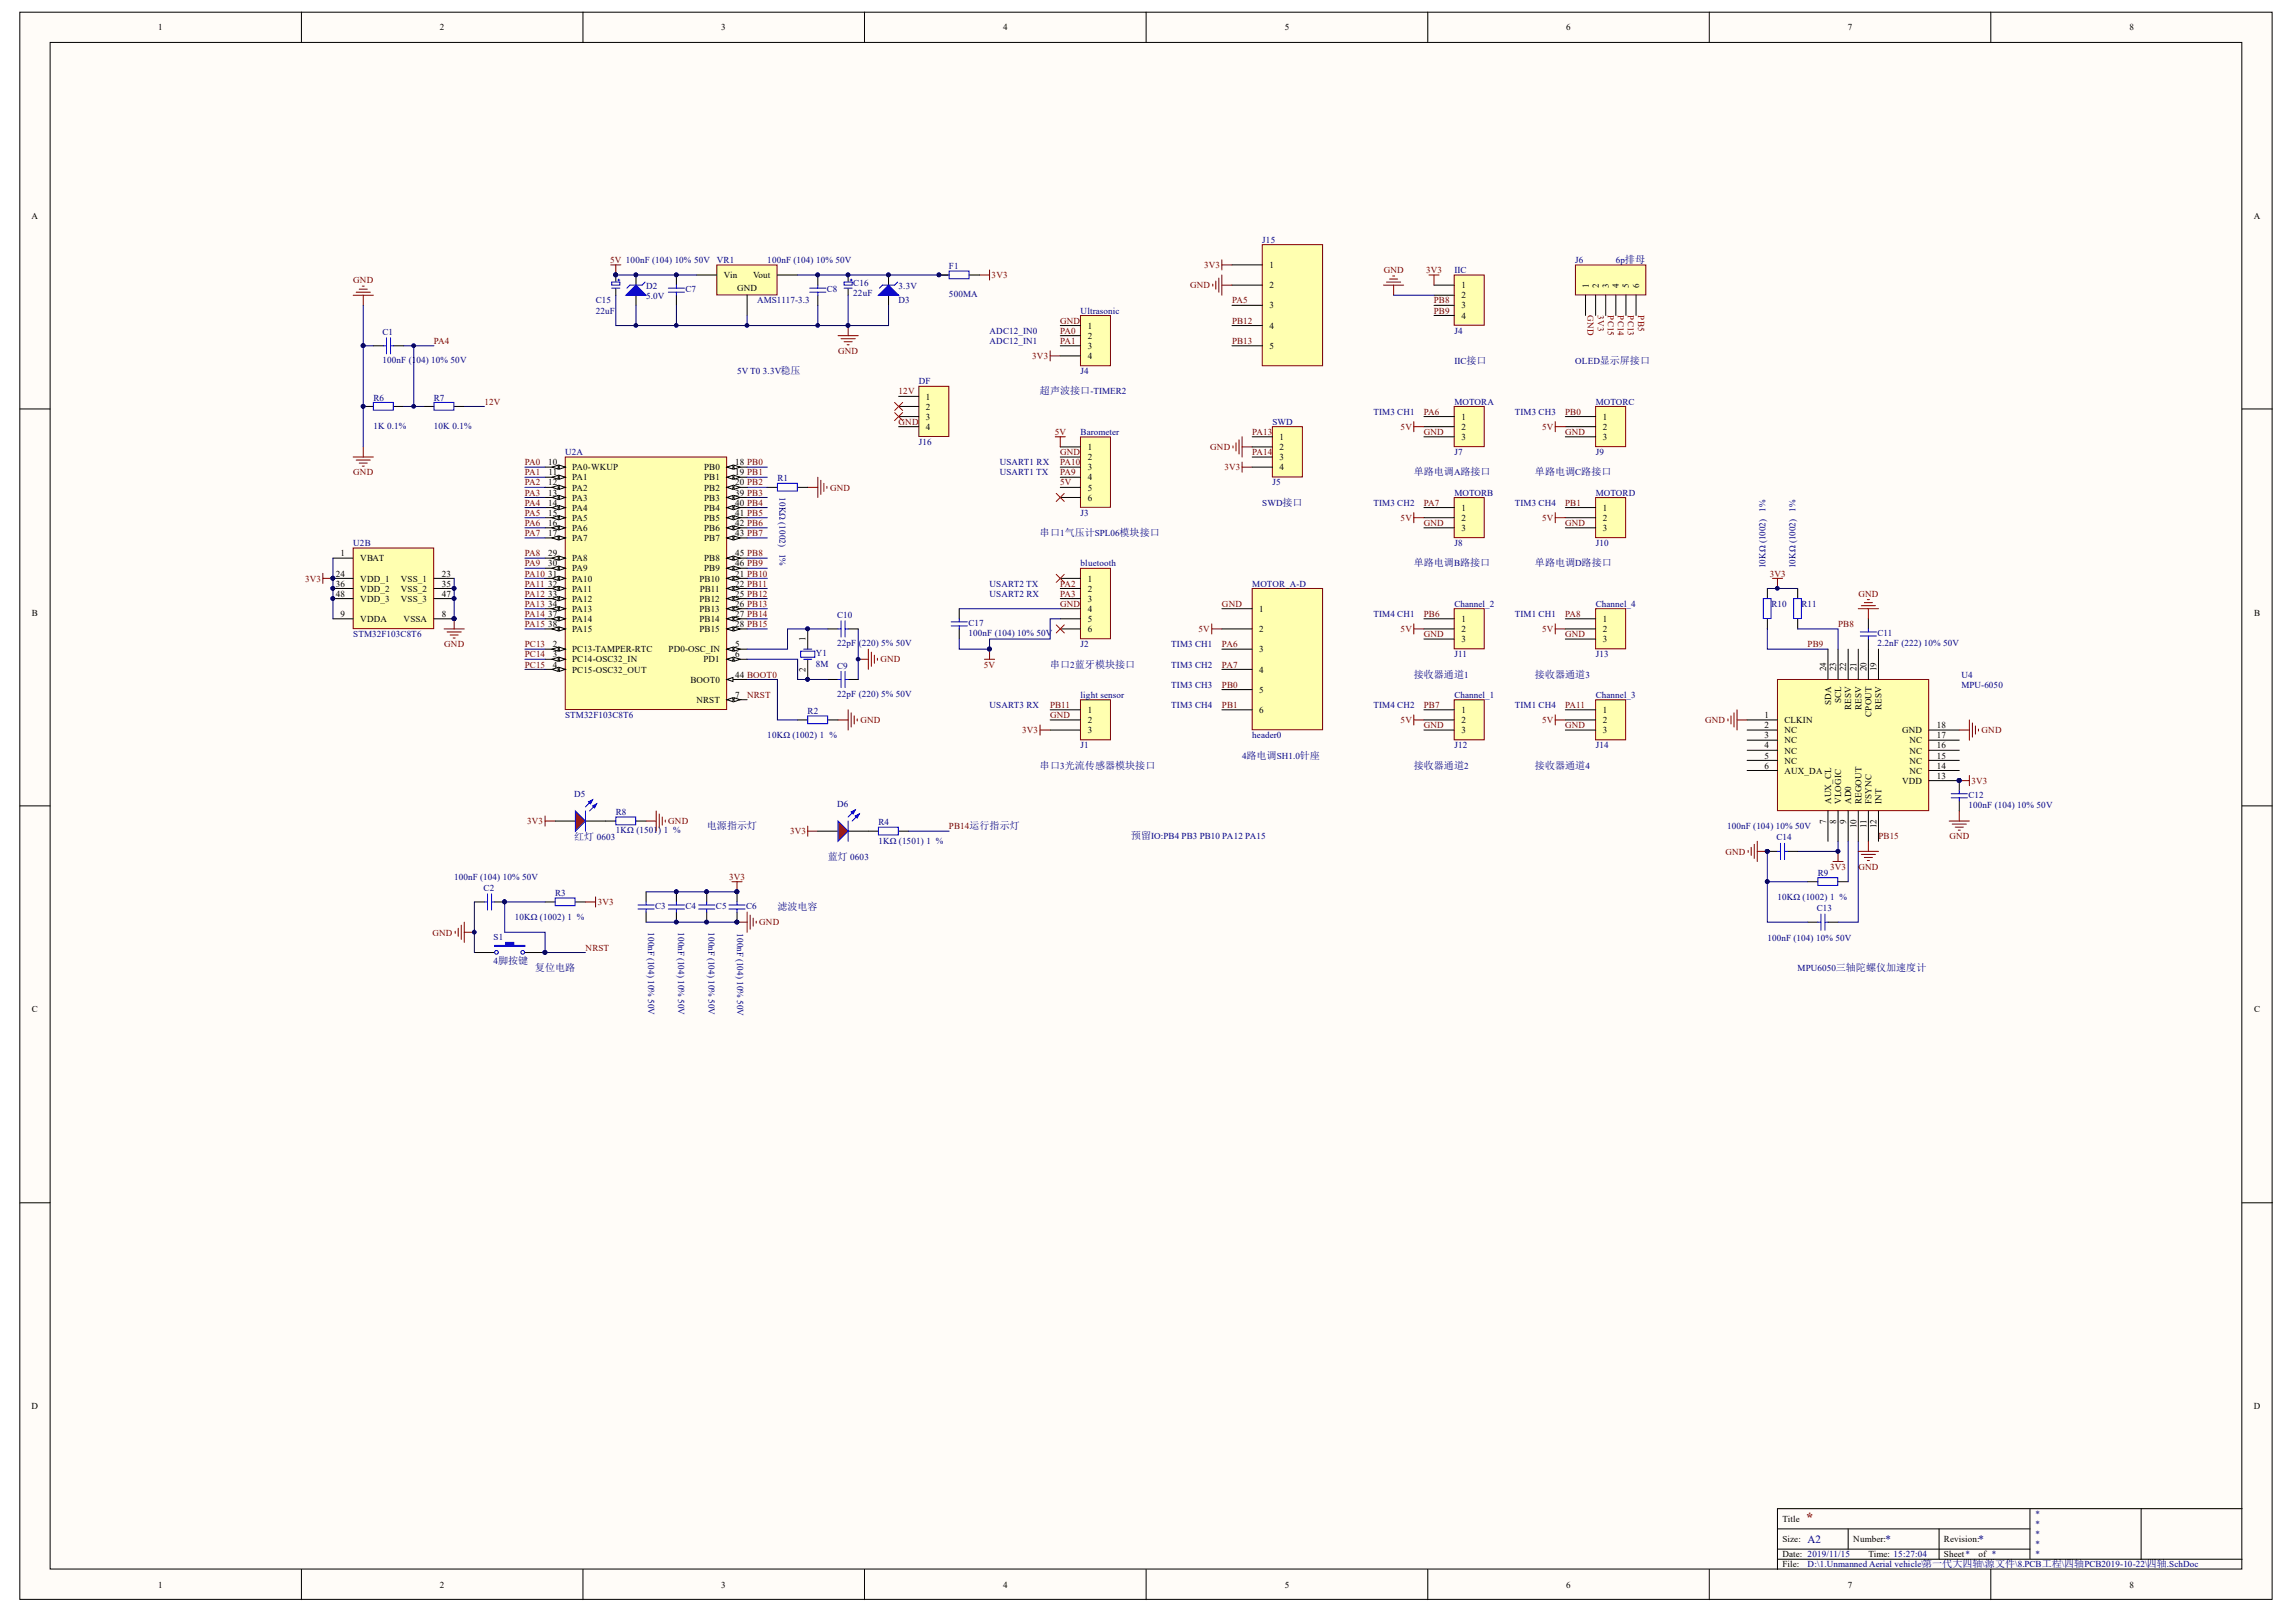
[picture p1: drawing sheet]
<svg xmlns="http://www.w3.org/2000/svg" width="289mm" height="203mm" viewBox="0 0 289 203" stroke-linecap="round" stroke-linejoin="round" font-family="sans-serif">
<defs><g id="words">
<text font-size="1.7" fill="#800000" x="227.3" y="191.5">*</text>
<g font-size="1.4" fill="#000080">
<text x="227.6" y="194.1">A2</text>
<text x="237.4" y="194.1">*</text>
<text x="249.1" y="194.1">*</text>
</g>
<g font-size="1.3" fill="#000080">
<text x="130.9" y="49.6">超声波接口-TIMER2</text>
<text x="178" y="59.8">单路电调A路接口</text>
<text x="193.2" y="59.8">单路电调C路接口</text>
<text x="130.9" y="67.4">串口1气压计SPL06模块接口</text>
<text x="178" y="71.2">单路电调B路接口</text>
<text x="193.2" y="71.2">单路电调D路接口</text>
<text x="132.2" y="84">串口2蓝牙模块接口</text>
<text x="178" y="85.3">接收器通道1</text>
<text x="193.2" y="85.3">接收器通道3</text>
<text x="130.9" y="96.7">串口3光流传感器模块接口</text>
<text x="178" y="96.7">接收器通道2</text>
<text x="193.2" y="96.7">接收器通道4</text>
<text x="72.3" y="105.7">红灯 0603</text>
<text x="89" y="104.3">电源指示灯</text>
<text x="142.4" y="105.6">预留IO:PB4 PB3 PB10 PA12 PA15</text>
<text x="104.2" y="108.2">蓝灯 0603</text>
<text x="97.9" y="114.5">滤波电容</text>
<text x="67.3" y="122.1">复位电路</text>
</g>
<g font-size="1.1">
<text x="19.9" y="3.8">1</text>
<text x="55.4" y="3.8">2</text>
<text x="90.8" y="3.8">3</text>
<text x="126.3" y="3.8">4</text>
<text x="161.7" y="3.8">5</text>
<text x="197.2" y="3.8">6</text>
<text x="232.6" y="3.8">7</text>
<text x="268.1" y="3.8">8</text>
<text x="4" y="27.5">A</text>
<text x="283.8" y="27.5">A</text>
<text x="91.1" y="35">Vin</text>
<text x="94.8" y="35">Vout</text>
<text x="159.8" y="33.7">1</text>
<text x="92.8" y="36.6">GND</text>
<text x="136.9" y="41.4">1</text>
<text x="159.8" y="36.3">2</text>
<text x="159.8" y="38.8">3</text>
<text x="159.8" y="41.4">4</text>
<text x="184" y="36.3">1</text>
<text x="184" y="37.5">2</text>
<text x="184" y="38.8">3</text>
<text x="184" y="40.1">4</text>
<text x="200" y="36.3" transform="rotate(-90 200 36.3)">1</text>
<text x="201.3" y="36.3" transform="rotate(-90 201.3 36.3)">2</text>
<text x="202.5" y="36.3" transform="rotate(-90 202.5 36.3)">3</text>
<text x="203.8" y="36.3" transform="rotate(-90 203.8 36.3)">4</text>
<text x="205.1" y="36.3" transform="rotate(-90 205.1 36.3)">5</text>
<text x="206.3" y="36.3" transform="rotate(-90 206.3 36.3)">6</text>
<text x="136.9" y="42.6">2</text>
<text x="136.9" y="43.9">3</text>
<text x="136.9" y="45.2">4</text>
<text x="159.8" y="43.9">5</text>
<text x="116.6" y="50.3">1</text>
<text x="116.6" y="51.5">2</text>
<text x="116.6" y="52.8">3</text>
<text x="184" y="52.8">1</text>
<text x="201.8" y="52.8">1</text>
<text x="69" y="58.5">10</text>
<text x="69" y="59.8">11</text>
<text x="72" y="59.1">PA0-WKUP</text>
<text x="88.7" y="59.1">PB0</text>
<text x="92.5" y="58.5">18 PB0</text>
<text x="92.5" y="59.8">19 PB1</text>
<text x="116.6" y="54.1">4</text>
<text x="136.9" y="56.6">1</text>
<text x="136.9" y="57.9">2</text>
<text x="136.9" y="59.1">3</text>
<text x="161.1" y="55.3">1</text>
<text x="161.1" y="56.6">2</text>
<text x="161.1" y="57.9">3</text>
<text x="161.1" y="59.1">4</text>
<text x="184" y="54.1">2</text>
<text x="184" y="55.3">3</text>
<text x="201.8" y="54.1">2</text>
<text x="201.8" y="55.3">3</text>
<text x="69" y="61.1">12</text>
<text x="69" y="62.4">13</text>
<text x="69" y="63.6">14</text>
<text x="69" y="64.9">15</text>
<text x="72" y="60.4">PA1</text>
<text x="72" y="61.7">PA2</text>
<text x="72" y="63">PA3</text>
<text x="72" y="64.3">PA4</text>
<text x="72" y="65.5">PA5</text>
<text x="88.7" y="60.4">PB1</text>
<text x="88.7" y="61.7">PB2</text>
<text x="88.7" y="63">PB3</text>
<text x="88.7" y="64.3">PB4</text>
<text x="88.7" y="65.5">PB5</text>
<text x="92.5" y="61.1">20 PB2</text>
<text x="92.5" y="62.4">39 PB3</text>
<text x="92.5" y="63.6">40 PB4</text>
<text x="92.5" y="64.9">41 PB5</text>
<text x="136.9" y="60.4">4</text>
<text x="136.9" y="61.7">5</text>
<text x="136.9" y="63">6</text>
<text x="184" y="64.3">1</text>
<text x="184" y="65.5">2</text>
<text x="201.8" y="64.3">1</text>
<text x="201.8" y="65.5">2</text>
<text x="42.9" y="70">1</text>
<text x="45.4" y="70.6">VBAT</text>
<text x="69" y="66.2">16</text>
<text x="69" y="67.4">17</text>
<text x="69" y="70">29</text>
<text x="69" y="71.2">30</text>
<text x="72" y="66.8">PA6</text>
<text x="72" y="68.1">PA7</text>
<text x="72" y="70.6">PA8</text>
<text x="72" y="71.9">PA9</text>
<text x="88.7" y="66.8">PB6</text>
<text x="88.7" y="68.1">PB7</text>
<text x="88.7" y="70.6">PB8</text>
<text x="88.7" y="71.9">PB9</text>
<text x="92.5" y="66.2">42 PB6</text>
<text x="92.5" y="67.4">43 PB7</text>
<text x="92.5" y="70">45 PB8</text>
<text x="92.5" y="71.2">46 PB9</text>
<text x="184" y="66.8">3</text>
<text x="201.8" y="66.8">3</text>
<text x="4" y="77.4">B</text>
<text x="42.3" y="72.5">24</text>
<text x="42.3" y="73.8">36</text>
<text x="42.3" y="75.1">48</text>
<text x="42.9" y="77.6">9</text>
<text x="45.4" y="73.2">VDD_1</text>
<text x="45.4" y="74.4">VDD_2</text>
<text x="45.4" y="75.7">VDD_3</text>
<text x="50.5" y="73.2">VSS_1</text>
<text x="50.5" y="74.4">VSS_2</text>
<text x="50.5" y="75.7">VSS_3</text>
<text x="55.6" y="72.5">23</text>
<text x="55.6" y="73.8">35</text>
<text x="55.6" y="75.1">47</text>
<text x="55.6" y="77.6">8</text>
<text x="69" y="72.5">31</text>
<text x="69" y="73.8">32</text>
<text x="69" y="75.1">33</text>
<text x="69" y="76.3">34</text>
<text x="69" y="77.6">37</text>
<text x="72" y="73.2">PA10</text>
<text x="72" y="74.4">PA11</text>
<text x="72" y="75.7">PA12</text>
<text x="72" y="77">PA13</text>
<text x="88.1" y="73.2">PB10</text>
<text x="88.1" y="75.7">PB12</text>
<text x="88.1" y="77">PB13</text>
<text x="88.1" y="74.4">PB11</text>
<text x="92.5" y="72.5">21 PB10</text>
<text x="92.5" y="73.8">22 PB11</text>
<text x="92.5" y="75.1">25 PB12</text>
<text x="92.5" y="76.3">26 PB13</text>
<text x="92.5" y="77.6">27 PB14</text>
<text x="136.9" y="73.2">1</text>
<text x="136.9" y="74.4">2</text>
<text x="136.9" y="75.7">3</text>
<text x="136.9" y="77">4</text>
<text x="158.5" y="77">1</text>
<text x="283.8" y="77.4">B</text>
<text x="45.4" y="78.2">VDDA</text>
<text x="50.8" y="78.2">VSSA</text>
<text x="69" y="78.9">38</text>
<text x="69.6" y="81.4">2</text>
<text x="69.6" y="82.7">3</text>
<text x="69.6" y="84">4</text>
<text x="72" y="78.2">PA14</text>
<text x="72" y="79.5">PA15</text>
<text x="72" y="82">PC13-TAMPER-RTC</text>
<text x="72" y="83.3">PC14-OSC32_IN</text>
<text x="84.2" y="82">PD0-OSC_IN</text>
<text x="88.1" y="78.2">PB14</text>
<text x="88.1" y="79.5">PB15</text>
<text x="88.6" y="83.3">PD1</text>
<text x="92.5" y="81.4">5</text>
<text x="92.5" y="82.7">6</text>
<text x="92.5" y="78.9">28 PB15</text>
<text x="101.4" y="80.7" transform="rotate(-90 101.4 80.7)">1</text>
<text x="136.9" y="78.2">5</text>
<text x="136.9" y="79.5">6</text>
<text x="158.5" y="79.5">2</text>
<text x="158.5" y="82">3</text>
<text x="184" y="78.2">1</text>
<text x="184" y="79.5">2</text>
<text x="184" y="80.8">3</text>
<text x="201.8" y="78.2">1</text>
<text x="201.8" y="79.5">2</text>
<text x="201.8" y="80.8">3</text>
<text x="72" y="84.6">PC15-OSC32_OUT</text>
<text x="86.9" y="85.9">BOOT0</text>
<text x="87.7" y="88.4">NRST</text>
<text x="92.5" y="85.3">44 BOOT0</text>
<text x="92.5" y="87.8">7</text>
<text x="101.4" y="84.5" transform="rotate(-90 101.4 84.5)">2</text>
<text x="136.9" y="89.7">1</text>
<text x="158.5" y="84.6">4</text>
<text x="158.5" y="87.2">5</text>
<text x="158.5" y="89.7">6</text>
<text x="184" y="89.7">1</text>
<text x="201.8" y="89.7">1</text>
<text x="229.9" y="84.5" transform="rotate(-90 229.9 84.5)">24</text>
<text x="230.5" y="88.7" transform="rotate(-90 230.5 88.7)">SDA</text>
<text x="231.2" y="84.5" transform="rotate(-90 231.2 84.5)">23</text>
<text x="231.8" y="88.5" transform="rotate(-90 231.8 88.5)">SCL</text>
<text x="232.4" y="84.5" transform="rotate(-90 232.4 84.5)">22</text>
<text x="233.1" y="89.3" transform="rotate(-90 233.1 89.3)">RESV</text>
<text x="233.7" y="84.5" transform="rotate(-90 233.7 84.5)">21</text>
<text x="234.3" y="89.3" transform="rotate(-90 234.3 89.3)">RESV</text>
<text x="235" y="84.5" transform="rotate(-90 235 84.5)">20</text>
<text x="236.2" y="84.5" transform="rotate(-90 236.2 84.5)">19</text>
<text x="236.9" y="89.3" transform="rotate(-90 236.9 89.3)">RESV</text>
<text x="136.9" y="91">2</text>
<text x="136.9" y="92.2">3</text>
<text x="184" y="91">2</text>
<text x="184" y="92.2">3</text>
<text x="201.8" y="91">2</text>
<text x="201.8" y="92.2">3</text>
<text x="222.2" y="90.3">1</text>
<text x="222.2" y="91.6">2</text>
<text x="222.2" y="92.9">3</text>
<text x="222.2" y="94.1">4</text>
<text x="222.2" y="95.4">5</text>
<text x="224.7" y="91">CLKIN</text>
<text x="224.7" y="92.2">NC</text>
<text x="224.7" y="93.5">NC</text>
<text x="224.7" y="94.8">NC</text>
<text x="235.6" y="90.2" transform="rotate(-90 235.6 90.2)">CPOUT</text>
<text x="239.4" y="92.2">GND</text>
<text x="240.4" y="94.8">NC</text>
<text x="240.4" y="93.5">NC</text>
<text x="243.8" y="95.4">15</text>
<text x="243.8" y="94.1">16</text>
<text x="243.8" y="92.9">17</text>
<text x="243.8" y="91.6">18</text>
<text x="222.2" y="96.7">6</text>
<text x="224.7" y="96.1">NC</text>
<text x="224.7" y="97.3">AUX_DA</text>
<text x="230.5" y="101.1" transform="rotate(-90 230.5 101.1)">AUX_CL</text>
<text x="231.8" y="101.1" transform="rotate(-90 231.8 101.1)">VLOGIC</text>
<text x="233.1" y="101.1" transform="rotate(-90 233.1 101.1)">AD0</text>
<text x="234.3" y="101.1" transform="rotate(-90 234.3 101.1)">REGOUT</text>
<text x="235.6" y="101.1" transform="rotate(-90 235.6 101.1)">FSYNC</text>
<text x="236.9" y="101.1" transform="rotate(-90 236.9 101.1)">INT</text>
<text x="239.4" y="98.6">VDD</text>
<text x="240.4" y="97.3">NC</text>
<text x="240.4" y="96.1">NC</text>
<text x="243.8" y="98">13</text>
<text x="243.8" y="96.7">14</text>
<text x="229.9" y="103.6" transform="rotate(-90 229.9 103.6)">7</text>
<text x="231.2" y="103.6" transform="rotate(-90 231.2 103.6)">8</text>
<text x="232.4" y="103.6" transform="rotate(-90 232.4 103.6)">9</text>
<text x="233.7" y="104.2" transform="rotate(-90 233.7 104.2)">10</text>
<text x="235" y="104.1" transform="rotate(-90 235 104.1)">11</text>
<text x="236.2" y="104.2" transform="rotate(-90 236.2 104.2)">12</text>
<text x="4" y="127.4">C</text>
<text x="283.8" y="127.4">C</text>
<text x="4" y="177.3">D</text>
<text x="283.8" y="177.3">D</text>
<text x="224.4" y="191.5">Title</text>
<text x="224.4" y="194">Size:</text>
<text x="224.4" y="195.9">Date: 2019/11/15</text>
<text x="224.4" y="197.2">File:</text>
<text x="233.3" y="194">Number:</text>
<text x="235.2" y="195.9">Time: 15:27:04</text>
<text x="244.7" y="194">Revision:</text>
<text x="244.7" y="195.9">Sheet*</text>
<text x="249.1" y="195.9">of *</text>
<text x="19.9" y="199.8">1</text>
<text x="55.4" y="199.8">2</text>
<text x="90.8" y="199.8">3</text>
<text x="126.3" y="199.8">4</text>
<text x="161.7" y="199.8">5</text>
<text x="197.2" y="199.8">6</text>
<text x="232.6" y="199.8">7</text>
<text x="268.1" y="199.8">8</text>
</g>
<g font-size="1.1" fill="#800000">
<text x="44.5" y="35.6">GND</text>
<text x="76.8" y="33.1">5V 100nF (104) 10% 50V</text>
<text x="124.8" y="35">3V3</text>
<text x="151.6" y="33.7">3V3</text>
<text x="174.2" y="34.3">GND</text>
<text x="179.5" y="34.3">3V3</text>
<text x="133.5" y="40.7">GND</text>
<text x="133.5" y="42">PA0</text>
<text x="149.8" y="36.3">GND</text>
<text x="155.1" y="38.2">PA5</text>
<text x="155.1" y="40.7">PB12</text>
<text x="180.5" y="39.5">PB9</text>
<text x="180.5" y="38.2">PB8</text>
<text x="199.8" y="39.7" transform="rotate(90 199.8 39.7)">GND</text>
<text x="201.1" y="39.7" transform="rotate(90 201.1 39.7)">3V3</text>
<text x="202.4" y="39.7" transform="rotate(90 202.4 39.7)">PC15</text>
<text x="203.7" y="39.7" transform="rotate(90 203.7 39.7)">PC14</text>
<text x="205" y="39.7" transform="rotate(90 205 39.7)">PC13</text>
<text x="206.2" y="39.7" transform="rotate(90 206.2 39.7)">PB5</text>
<text x="54.6" y="43.3">PA4</text>
<text x="105.5" y="44.5">GND</text>
<text x="130" y="45.2">3V3</text>
<text x="133.5" y="43.3">PA1</text>
<text x="155.1" y="43.3">PB13</text>
<text x="61" y="50.9">12V</text>
<text x="113.1" y="49.6">12V</text>
<text x="113.1" y="53.4">GND</text>
<text x="179.2" y="52.2">PA6</text>
<text x="197" y="52.2">PB0</text>
<text x="44.5" y="59.8">GND</text>
<text x="66.1" y="58.5">PA0</text>
<text x="66.1" y="59.8">PA1</text>
<text x="132.8" y="54.7">5V</text>
<text x="133.5" y="57.2">GND</text>
<text x="133.5" y="59.8">PA9</text>
<text x="133.5" y="58.5">PA10</text>
<text x="152.4" y="56.6">GND</text>
<text x="154.1" y="59.1">3V3</text>
<text x="157.6" y="57.2">PA14</text>
<text x="157.6" y="54.7">PA13</text>
<text x="176.3" y="54.1">5V</text>
<text x="179.2" y="54.7">GND</text>
<text x="194.1" y="54.1">5V</text>
<text x="197" y="54.7">GND</text>
<text x="66.1" y="63.6">PA4</text>
<text x="66.1" y="61.1">PA2</text>
<text x="66.1" y="62.4">PA3</text>
<text x="66.1" y="64.9">PA5</text>
<text x="104.5" y="61.7">GND</text>
<text x="133.5" y="61.1">5V</text>
<text x="176.3" y="65.5">5V</text>
<text x="179.2" y="63.6">PA7</text>
<text x="194.1" y="65.5">5V</text>
<text x="197" y="63.6">PB1</text>
<text x="66.1" y="66.2">PA6</text>
<text x="66.1" y="67.4">PA7</text>
<text x="66.1" y="70">PA8</text>
<text x="66.1" y="71.2">PA9</text>
<text x="179.2" y="66.2">GND</text>
<text x="197" y="66.2">GND</text>
<text x="38.4" y="73.2">3V3</text>
<text x="66.1" y="73.8">PA11</text>
<text x="66.1" y="75.1">PA12</text>
<text x="66.1" y="72.5">PA10</text>
<text x="66.1" y="76.3">PA13</text>
<text x="66.1" y="77.6">PA14</text>
<text x="133.5" y="73.8">PA2</text>
<text x="133.5" y="75.1">PA3</text>
<text x="133.5" y="76.3">GND</text>
<text x="153.8" y="76.3">GND</text>
<text x="179.2" y="77.6">PB6</text>
<text x="197" y="77.6">PA8</text>
<text x="222.8" y="72.5">3V3</text>
<text x="234" y="75.1">GND</text>
<text x="55.9" y="81.4">GND</text>
<text x="66.1" y="81.4">PC13</text>
<text x="66.1" y="82.7">PC14</text>
<text x="66.1" y="84">PC15</text>
<text x="66.1" y="78.9">PA15</text>
<text x="110.8" y="83.3">GND</text>
<text x="123.9" y="84">5V</text>
<text x="150.9" y="79.5">5V</text>
<text x="153.8" y="81.4">PA6</text>
<text x="153.8" y="84">PA7</text>
<text x="176.3" y="79.5">5V</text>
<text x="179.2" y="80.1">GND</text>
<text x="194.1" y="79.5">5V</text>
<text x="197" y="80.1">GND</text>
<text x="227.6" y="81.4">PB9</text>
<text x="231.4" y="78.9">PB8</text>
<text x="94.1" y="87.8">NRST</text>
<text x="132.2" y="89.1">PB11</text>
<text x="153.8" y="86.5">PB0</text>
<text x="153.8" y="89.1">PB1</text>
<text x="179.2" y="89.1">PB7</text>
<text x="197" y="89.1">PA11</text>
<text x="108.3" y="91">GND</text>
<text x="128.7" y="92.2">3V3</text>
<text x="132.2" y="90.3">GND</text>
<text x="176.3" y="91">5V</text>
<text x="179.2" y="91.6">GND</text>
<text x="194.1" y="91">5V</text>
<text x="197" y="91.6">GND</text>
<text x="214.7" y="91">GND</text>
<text x="249.5" y="92.2">GND</text>
<text x="248.2" y="98.6">3V3</text>
<text x="66.4" y="103.7">3V3</text>
<text x="84.1" y="103.7">GND</text>
<text x="99.5" y="104.9">3V3</text>
<text x="119.5" y="104.3">PB14运行指示灯</text>
<text x="217.2" y="107.5">GND</text>
<text x="236.5" y="105.6">PB15</text>
<text x="245.4" y="105.6">GND</text>
<text x="75.3" y="113.9">3V3</text>
<text x="91.8" y="110.7">3V3</text>
<text x="230.4" y="109.4">3V3</text>
<text x="234" y="109.4">GND</text>
<text x="54.5" y="117.7">GND</text>
<text x="73.7" y="119.6">NRST</text>
<text x="95.6" y="116.4">GND</text>
</g>
<g font-size="1.1" fill="#000080">
<text x="90.3" y="33.1">VR1</text>
<text x="96.6" y="33.1">100nF (104) 10% 50V</text>
<text x="107.4" y="36">C16</text>
<text x="119.5" y="33.8">F1</text>
<text x="158.9" y="30.5">J15</text>
<text x="183.1" y="34.3">IIC</text>
<text x="198.3" y="33.1">J6</text>
<text x="203.4" y="33.1">6p排母</text>
<text x="75" y="39.5">22uF</text>
<text x="75" y="38.2">C15</text>
<text x="81.3" y="37.6">5.0V</text>
<text x="81.3" y="36.4">D2</text>
<text x="86.3" y="36.8">C7</text>
<text x="95.3" y="38.2">AMS1117-3.3</text>
<text x="104.1" y="36.8">C8</text>
<text x="107.4" y="37.3">22uF</text>
<text x="113.1" y="36.4">3.3V</text>
<text x="113.1" y="38.2">D3</text>
<text x="119.5" y="37.4">500MA</text>
<text x="124.6" y="42">ADC12_IN0</text>
<text x="136" y="39.5">Ultrasonic</text>
<text x="183.1" y="42">J4</text>
<text x="48.2" y="42.1">C1</text>
<text x="48.2" y="45.7">100nF (1</text>
<text x="52.4" y="45.7">04) 10% 50V</text>
<text x="92.8" y="47.1">5V T0</text>
<text x="96.1" y="47.1">3.3V稳压</text>
<text x="124.6" y="43.3">ADC12_IN1</text>
<text x="136" y="47.1">J4</text>
<text x="183.1" y="45.8">IIC接口</text>
<text x="198.3" y="45.8">OLED显示屏接口</text>
<text x="47" y="54">1K 0.1%</text>
<text x="47" y="50.4">R6</text>
<text x="54.6" y="54">10K 0.1%</text>
<text x="54.6" y="50.4">R7</text>
<text x="115.7" y="48.3">DF</text>
<text x="160.2" y="53.4">SWD</text>
<text x="172.9" y="52.2">TIM3 CH1</text>
<text x="183.1" y="50.9">MOTORA</text>
<text x="190.7" y="52.2">TIM3 CH3</text>
<text x="200.9" y="50.9">MOTORC</text>
<text x="71.2" y="57.2">U2A</text>
<text x="115.7" y="56">J16</text>
<text x="125.9" y="58.5">USART1 RX</text>
<text x="125.9" y="59.8">USART1 TX</text>
<text x="136" y="54.7">Barometer</text>
<text x="183.1" y="57.2">J7</text>
<text x="200.9" y="57.2">J9</text>
<text x="97.9" y="60.5">R1</text>
<text x="98.1" y="62.6" transform="rotate(90 98.1 62.6)">10KΩ (1002)</text>
<text x="136" y="64.9">J3</text>
<text x="158.9" y="63.6">SWD接口</text>
<text x="160.2" y="61.1">J5</text>
<text x="172.9" y="63.6">TIM3 CH2</text>
<text x="183.1" y="62.4">MOTORB</text>
<text x="190.7" y="63.6">TIM3 CH4</text>
<text x="200.9" y="62.4">MOTORD</text>
<text x="222.2" y="64.4" transform="rotate(-90 222.2 64.4)">1%</text>
<text x="226" y="64.4" transform="rotate(-90 226 64.4)">1%</text>
<text x="44.5" y="68.7">U2B</text>
<text x="98.1" y="69.7" transform="rotate(90 98.1 69.7)">1%</text>
<text x="136" y="71.2">bluetooth</text>
<text x="183.1" y="68.7">J8</text>
<text x="200.9" y="68.7">J10</text>
<text x="222.2" y="71.5" transform="rotate(-90 222.2 71.5)">10KΩ (1002)</text>
<text x="226" y="71.5" transform="rotate(-90 226 71.5)">10KΩ (1002)</text>
<text x="105.4" y="77.7">C10</text>
<text x="124.6" y="73.8">USART2 TX</text>
<text x="124.6" y="75.1">USART2 RX</text>
<text x="157.6" y="73.8">MOTOR_A-D</text>
<text x="172.9" y="77.6">TIM4 CH1</text>
<text x="183.1" y="76.3">Channel_2</text>
<text x="190.7" y="77.6">TIM1 CH1</text>
<text x="200.9" y="76.3">Channel_4</text>
<text x="223" y="76.3">R10</text>
<text x="226.8" y="76.3">R11</text>
<text x="44.5" y="80.1">STM32F103C8T6</text>
<text x="102.7" y="82.6">Y1</text>
<text x="102.7" y="83.9">8M</text>
<text x="105.4" y="81.3">22pF (220) 5% 50V</text>
<text x="121.9" y="78.8">C17</text>
<text x="121.9" y="80">100nF (104) 10% 50V</text>
<text x="136" y="81.4">J2</text>
<text x="147.5" y="81.4">TIM3 CH1</text>
<text x="147.5" y="84">TIM3 CH2</text>
<text x="183.1" y="82.7">J11</text>
<text x="200.9" y="82.7">J13</text>
<text x="236.4" y="80">C11</text>
<text x="236.4" y="81.3">2.2nF (222) 10% 50V</text>
<text x="101.7" y="89.8">R2</text>
<text x="105.4" y="84.1">C9</text>
<text x="105.4" y="87.7">22pF (220) 5% 50V</text>
<text x="124.6" y="89.1">USART3 RX</text>
<text x="136" y="87.8">light sensor</text>
<text x="147.5" y="86.5">TIM3 CH3</text>
<text x="147.5" y="89.1">TIM3 CH4</text>
<text x="172.9" y="89.1">TIM4 CH2</text>
<text x="183.1" y="87.8">Channel_1</text>
<text x="190.7" y="89.1">TIM1 CH4</text>
<text x="200.9" y="87.8">Channel_3</text>
<text x="246.9" y="85.3">U4</text>
<text x="246.9" y="86.5">MPU-6050</text>
<text x="71.2" y="90.3">STM32F103C8T6</text>
<text x="96.6" y="92.9">10KΩ (1002) ¡À1 %</text>
<text x="136" y="94.1">J1</text>
<text x="156.4" y="95.4">4路电调SH1.0针座</text>
<text x="157.6" y="92.9">header0</text>
<text x="183.1" y="94.1">J12</text>
<text x="200.9" y="94.1">J14</text>
<text x="72.3" y="100.3">D5</text>
<text x="105.4" y="101.5">D6</text>
<text x="247.8" y="100.4">C12</text>
<text x="247.8" y="101.7">100nF (104) 10% 50V</text>
<text x="77.5" y="102.5">R8</text>
<text x="77.5" y="104.8">1KΩ (1501) ¡À1 %</text>
<text x="110.6" y="103.8">R4</text>
<text x="110.6" y="106.1">1KΩ (1501) ¡À1 %</text>
<text x="217.4" y="104.3">100nF (104) 10% 50V</text>
<text x="223.6" y="105.7">C14</text>
<text x="57.2" y="110.7">100nF (104) 10% 50V</text>
<text x="60.9" y="112.1">C2</text>
<text x="69.9" y="112.7">R3</text>
<text x="223.8" y="113.2">10KΩ (1002) ¡À1 %</text>
<text x="228.8" y="110.2">R9</text>
<text x="62.1" y="118.2">S1</text>
<text x="64.8" y="115.8">10KΩ (1002) ¡À1 %</text>
<text x="81.6" y="117.3" transform="rotate(90 81.6 117.3)">100nF (104) 10% 50V</text>
<text x="82.5" y="114.4">C3</text>
<text x="85.4" y="117.3" transform="rotate(90 85.4 117.3)">100nF (104) 10% 50V</text>
<text x="86.3" y="114.4">C4</text>
<text x="89.2" y="117.3" transform="rotate(90 89.2 117.3)">100nF (104) 10% 50V</text>
<text x="90.1" y="114.4">C5</text>
<text x="92.8" y="117.4" transform="rotate(90 92.8 117.4)">100nF (104) 10% 50V</text>
<text x="93.9" y="114.4">C6</text>
<text x="222.5" y="118.3">100nF (104) 10% 50V</text>
<text x="228.7" y="114.6">C13</text>
<text x="62.1" y="121.3">4脚按键</text>
<text x="226.3" y="122.1">MPU6050三轴陀螺仪加速度计</text>
<text x="256.2" y="190.8">*</text>
<text x="227.6" y="197.2">D:\1.Unmanned Aerial vehicle\第一代大四轴\源文件\8.PCB工程\四轴PCB2019-10-22\四轴.SchDoc</text>
<text x="256.2" y="192.1">*</text>
<text x="256.2" y="193.4">*</text>
<text x="256.2" y="194.7">*</text>
<text x="256.2" y="195.9">*</text>
</g>
</g></defs>
<g fill="#fffcf8" stroke="#000" stroke-width=".13">
<path d="M2.5 1.5h283.5v199.7h-283.5z"/>
<path d="M6.3 5.3h275.9v192.1h-275.9z"/>
</g>
<g fill="none" stroke="#000" stroke-width=".13">
<path d="M37.9 1.5v3.8M73.4 1.5v3.8M108.8 1.5v3.8M144.3 1.5v3.8M179.7 1.5v3.8M215.2 1.5v3.8M250.6 1.5v3.8M2.5 51.5h3.8M282.3 51.5h3.8M101.7 79.1v2.6M101.7 82.9v2.6M2.5 101.4h3.8"/>
<path d="M282.3 101.4h3.8M2.5 151.3h3.8M282.3 151.3h3.8M37.9 197.5v3.8M73.4 197.5v3.8M108.8 197.5v3.8M144.3 197.5v3.8M179.7 197.5v3.8M215.2 197.5v3.8M223.8 192.4h31.8M223.8 196.2h58.5M223.8 194.9h31.8"/>
<path d="M232.7 192.4v2.5M244.1 192.4v3.8M250.6 197.5v3.8M255.6 189.8v6.4M269.6 189.8h-45.8v7.7M282.3 189.8h-12.7v6.4"/>
</g>
<g fill="#000080" stroke="#000080" stroke-width=".13">
<circle cx="101.7" cy="79.1" r=".24"/>
<circle cx="101.7" cy="85.5" r=".24"/>
<circle cx="108" cy="82.9" r=".23"/>
</g>
<path d="M100.8 81.9h1.8v.8h-1.8zM101.2 82.9h1M101.2 81.7h1" fill="none" stroke="#00f" stroke-width=".13"/>
<path d="M108 79.1v6.4" fill="none" stroke="#000080" stroke-width=".13"/>
<path d="M155.2 56.1v.3M155.6 55.7v1M156 55.3v1.8M156.4 55v2.5M156.4 56.2h1.2M108 82.9h1.3M109.3 81.7v2.5M109.7 82.1v1.7M110.1 82.4v1.1M110.5 82.8v.3" fill="none" stroke="#800000" stroke-width=".13"/>
<path d="M160.2 53.7h3.8v6.3h-3.8z" fill="#ffffb0" stroke="#800000" stroke-width=".13"/>
<path d="M157.6 55h2.6M157.6 56.2h2.6M157.6 57.5h2.6M157.6 58.8h2.6" fill="none" stroke="#000" stroke-width=".13"/>
<path d="M81.3 103.3h1.3M82.6 102v2.6M83 102.4v1.8M83.4 102.8v1M83.8 103.2v.2" fill="none" stroke="#800000" stroke-width=".13"/>
<path d="M198.3 33.3h8.9v3.8h-8.9z" fill="#ffffb0" stroke="#800000" stroke-width=".13"/>
<path d="M199.6 37.1v2.6M200.9 37.1v2.6M202.2 37.1v2.6M203.4 37.1v2.6M204.7 37.1v2.6M206 37.1v2.6" fill="none" stroke="#000" stroke-width=".13"/>
<path d="M156.4 58.1v1.3M156.4 58.8h1.2M101.7 61.3h1.3M103 60v2.6M103.3 60.4v1.8M103.7 60.8v1M104.1 61.2v.2M68.6 102.7v1.2M68.6 103.3h1.3" fill="none" stroke="#800000" stroke-width=".13"/>
<path d="M136 71.5h3.8v8.9h-3.8z" fill="#ffffb0" stroke="#800000" stroke-width=".13"/>
<path d="M133.5 72.8h2.5M133.5 74h2.5M133.5 75.3h2.5M133.5 76.6h2.5M133.5 77.9h2.5M133.5 79.1h2.5" fill="none" stroke="#000" stroke-width=".13"/>
<path d="M133 72.3l1 1M133 78.6l1 1M134 72.3l-1 1M134 78.6l-1 1" fill="none" stroke="#f00" stroke-width=".13"/>
<path d="M183.1 34.6h3.8v6.3h-3.8z" fill="#ffffb0" stroke="#800000" stroke-width=".13"/>
<path d="M180.5 35.9h2.6M180.5 37.1h2.6M180.5 38.4h2.6M180.5 39.7h2.6" fill="none" stroke="#000" stroke-width=".13"/>
<path d="M174.2 35.9h2.5M174.6 35.5h1.7M174.9 35.1h1.1M175.3 34.7h.3M175.4 35.9v1.2M179.9 34.6h1.3M180.5 34.6v1.3" fill="none" stroke="#800000" stroke-width=".13"/>
<path d="M71.2 57.5h20.3v31.8h-20.3z" fill="#ffffb0" stroke="#800000" stroke-width=".13"/>
<path d="M91.5 85.5h2.6" fill="none" stroke="#000" stroke-width=".13"/>
<path d="M91.5 85.5l.8-.3v.5z" fill="#fffcf8" stroke="#000" stroke-width=".13"/>
<path d="M91.5 88h2.6" fill="none" stroke="#000" stroke-width=".13"/>
<g fill="#fffcf8" stroke="#000" stroke-width=".13">
<path d="M91.5 88l.8-.2v.5z"/>
<path d="M92.4 87.8l.8 .2-.8 .3z"/>
</g>
<path d="M91.5 81.7h2.6" fill="none" stroke="#000" stroke-width=".13"/>
<g fill="#fffcf8" stroke="#000" stroke-width=".13">
<path d="M91.5 81.7l.8-.3v.5z"/>
<path d="M92.4 81.4l.8 .3-.8 .2z"/>
</g>
<path d="M91.5 82.9h2.6" fill="none" stroke="#000" stroke-width=".13"/>
<g fill="#fffcf8" stroke="#000" stroke-width=".13">
<path d="M91.5 82.9l.8-.2v.5z"/>
<path d="M92.4 82.7l.8 .2-.8 .3z"/>
</g>
<path d="M68.6 58.8h2.6" fill="none" stroke="#000" stroke-width=".13"/>
<g fill="#fffcf8" stroke="#000" stroke-width=".13">
<path d="M70.4 58.5l.8 .3-.8 .2z"/>
<path d="M69.5 58.8l.8-.3v.5z"/>
</g>
<path d="M68.6 60h2.6" fill="none" stroke="#000" stroke-width=".13"/>
<g fill="#fffcf8" stroke="#000" stroke-width=".13">
<path d="M70.4 59.8l.8 .2-.8 .3z"/>
<path d="M69.5 60l.8-.2v.5z"/>
</g>
<path d="M68.6 61.3h2.6" fill="none" stroke="#000" stroke-width=".13"/>
<g fill="#fffcf8" stroke="#000" stroke-width=".13">
<path d="M70.4 61.1l.8 .2-.8 .3z"/>
<path d="M69.5 61.3l.8-.2v.5z"/>
</g>
<path d="M68.6 62.6h2.6" fill="none" stroke="#000" stroke-width=".13"/>
<g fill="#fffcf8" stroke="#000" stroke-width=".13">
<path d="M70.4 62.3l.8 .3-.8 .2z"/>
<path d="M69.5 62.6l.8-.3v.5z"/>
</g>
<path d="M68.6 63.9h2.6" fill="none" stroke="#000" stroke-width=".13"/>
<g fill="#fffcf8" stroke="#000" stroke-width=".13">
<path d="M70.4 63.6l.8 .3-.8 .2z"/>
<path d="M69.5 63.9l.8-.3v.5z"/>
</g>
<path d="M68.6 65.1h2.6" fill="none" stroke="#000" stroke-width=".13"/>
<g fill="#fffcf8" stroke="#000" stroke-width=".13">
<path d="M70.4 64.9l.8 .2-.8 .3z"/>
<path d="M69.5 65.1l.8-.2v.5z"/>
</g>
<path d="M68.6 66.4h2.6" fill="none" stroke="#000" stroke-width=".13"/>
<g fill="#fffcf8" stroke="#000" stroke-width=".13">
<path d="M70.4 66.2l.8 .2-.8 .3z"/>
<path d="M69.5 66.4l.8-.2v.5z"/>
</g>
<path d="M68.6 67.7h2.6" fill="none" stroke="#000" stroke-width=".13"/>
<g fill="#fffcf8" stroke="#000" stroke-width=".13">
<path d="M70.4 67.4l.8 .3-.8 .2z"/>
<path d="M69.5 67.7l.8-.3v.5z"/>
</g>
<path d="M68.6 70.2h2.6" fill="none" stroke="#000" stroke-width=".13"/>
<g fill="#fffcf8" stroke="#000" stroke-width=".13">
<path d="M70.4 70l.8 .2-.8 .3z"/>
<path d="M69.5 70.2l.8-.2v.5z"/>
</g>
<path d="M68.6 71.5h2.6" fill="none" stroke="#000" stroke-width=".13"/>
<g fill="#fffcf8" stroke="#000" stroke-width=".13">
<path d="M70.4 71.2l.8 .3-.8 .3z"/>
<path d="M69.5 71.5l.8-.3v.6z"/>
</g>
<path d="M68.6 72.8h2.6" fill="none" stroke="#000" stroke-width=".13"/>
<g fill="#fffcf8" stroke="#000" stroke-width=".13">
<path d="M70.4 72.5l.8 .3-.8 .2z"/>
<path d="M69.5 72.8l.8-.3v.5z"/>
</g>
<path d="M68.6 74h2.6" fill="none" stroke="#000" stroke-width=".13"/>
<g fill="#fffcf8" stroke="#000" stroke-width=".13">
<path d="M70.4 73.8l.8 .2-.8 .3z"/>
<path d="M69.5 74l.8-.2v.5z"/>
</g>
<path d="M68.6 75.3h2.6" fill="none" stroke="#000" stroke-width=".13"/>
<g fill="#fffcf8" stroke="#000" stroke-width=".13">
<path d="M70.4 75.1l.8 .2-.8 .3z"/>
<path d="M69.5 75.3l.8-.2v.5z"/>
</g>
<path d="M68.6 76.6h2.6" fill="none" stroke="#000" stroke-width=".13"/>
<g fill="#fffcf8" stroke="#000" stroke-width=".13">
<path d="M70.4 76.3l.8 .3-.8 .2z"/>
<path d="M69.5 76.6l.8-.3v.5z"/>
</g>
<path d="M68.6 77.9h2.6" fill="none" stroke="#000" stroke-width=".13"/>
<g fill="#fffcf8" stroke="#000" stroke-width=".13">
<path d="M70.4 77.6l.8 .3-.8 .2z"/>
<path d="M69.5 77.9l.8-.3v.5z"/>
</g>
<path d="M68.6 79.1h2.6" fill="none" stroke="#000" stroke-width=".13"/>
<g fill="#fffcf8" stroke="#000" stroke-width=".13">
<path d="M70.4 78.9l.8 .2-.8 .3z"/>
<path d="M69.5 79.1l.8-.2v.5z"/>
</g>
<path d="M91.5 58.8h2.6" fill="none" stroke="#000" stroke-width=".13"/>
<g fill="#fffcf8" stroke="#000" stroke-width=".13">
<path d="M91.5 58.8l.8-.3v.5z"/>
<path d="M92.4 58.5l.8 .3-.8 .2z"/>
</g>
<path d="M91.5 60h2.6" fill="none" stroke="#000" stroke-width=".13"/>
<g fill="#fffcf8" stroke="#000" stroke-width=".13">
<path d="M91.5 60l.8-.2v.5z"/>
<path d="M92.4 59.8l.8 .2-.8 .3z"/>
</g>
<path d="M91.5 61.3h2.6" fill="none" stroke="#000" stroke-width=".13"/>
<g fill="#fffcf8" stroke="#000" stroke-width=".13">
<path d="M91.5 61.3l.8-.2v.5z"/>
<path d="M92.4 61.1l.8 .2-.8 .3z"/>
</g>
<path d="M91.5 62.6h2.6" fill="none" stroke="#000" stroke-width=".13"/>
<g fill="#fffcf8" stroke="#000" stroke-width=".13">
<path d="M91.5 62.6l.8-.3v.5z"/>
<path d="M92.4 62.3l.8 .3-.8 .2z"/>
</g>
<path d="M91.5 63.9h2.6" fill="none" stroke="#000" stroke-width=".13"/>
<g fill="#fffcf8" stroke="#000" stroke-width=".13">
<path d="M91.5 63.9l.8-.3v.5z"/>
<path d="M92.4 63.6l.8 .3-.8 .2z"/>
</g>
<path d="M91.5 65.1h2.6" fill="none" stroke="#000" stroke-width=".13"/>
<g fill="#fffcf8" stroke="#000" stroke-width=".13">
<path d="M91.5 65.1l.8-.2v.5z"/>
<path d="M92.4 64.9l.8 .2-.8 .3z"/>
</g>
<path d="M91.5 66.4h2.6" fill="none" stroke="#000" stroke-width=".13"/>
<g fill="#fffcf8" stroke="#000" stroke-width=".13">
<path d="M91.5 66.4l.8-.2v.5z"/>
<path d="M92.4 66.2l.8 .2-.8 .3z"/>
</g>
<path d="M91.5 67.7h2.6" fill="none" stroke="#000" stroke-width=".13"/>
<g fill="#fffcf8" stroke="#000" stroke-width=".13">
<path d="M91.5 67.7l.8-.3v.5z"/>
<path d="M92.4 67.4l.8 .3-.8 .2z"/>
</g>
<path d="M91.5 70.2h2.6" fill="none" stroke="#000" stroke-width=".13"/>
<g fill="#fffcf8" stroke="#000" stroke-width=".13">
<path d="M91.5 70.2l.8-.2v.5z"/>
<path d="M92.4 70l.8 .2-.8 .3z"/>
</g>
<path d="M91.5 71.5h2.6" fill="none" stroke="#000" stroke-width=".13"/>
<g fill="#fffcf8" stroke="#000" stroke-width=".13">
<path d="M91.5 71.5l.8-.3v.6z"/>
<path d="M92.4 71.2l.8 .3-.8 .3z"/>
</g>
<path d="M91.5 72.8h2.6" fill="none" stroke="#000" stroke-width=".13"/>
<g fill="#fffcf8" stroke="#000" stroke-width=".13">
<path d="M91.5 72.8l.8-.3v.5z"/>
<path d="M92.4 72.5l.8 .3-.8 .2z"/>
</g>
<path d="M91.5 74h2.6" fill="none" stroke="#000" stroke-width=".13"/>
<g fill="#fffcf8" stroke="#000" stroke-width=".13">
<path d="M91.5 74l.8-.2v.5z"/>
<path d="M92.4 73.8l.8 .2-.8 .3z"/>
</g>
<path d="M91.5 75.3h2.6" fill="none" stroke="#000" stroke-width=".13"/>
<g fill="#fffcf8" stroke="#000" stroke-width=".13">
<path d="M91.5 75.3l.8-.2v.5z"/>
<path d="M92.4 75.1l.8 .2-.8 .3z"/>
</g>
<path d="M91.5 76.6h2.6" fill="none" stroke="#000" stroke-width=".13"/>
<g fill="#fffcf8" stroke="#000" stroke-width=".13">
<path d="M91.5 76.6l.8-.3v.5z"/>
<path d="M92.4 76.3l.8 .3-.8 .2z"/>
</g>
<path d="M91.5 77.9h2.6" fill="none" stroke="#000" stroke-width=".13"/>
<g fill="#fffcf8" stroke="#000" stroke-width=".13">
<path d="M91.5 77.9l.8-.3v.5z"/>
<path d="M92.4 77.6l.8 .3-.8 .2z"/>
</g>
<path d="M91.5 79.1h2.6" fill="none" stroke="#000" stroke-width=".13"/>
<g fill="#fffcf8" stroke="#000" stroke-width=".13">
<path d="M91.5 79.1l.8-.2v.5z"/>
<path d="M92.4 78.9l.8 .2-.8 .3z"/>
</g>
<path d="M68.6 81.7h2.6" fill="none" stroke="#000" stroke-width=".13"/>
<g fill="#fffcf8" stroke="#000" stroke-width=".13">
<path d="M70.4 81.4l.8 .3-.8 .2z"/>
<path d="M69.5 81.7l.8-.3v.5z"/>
</g>
<path d="M68.6 82.9h2.6" fill="none" stroke="#000" stroke-width=".13"/>
<g fill="#fffcf8" stroke="#000" stroke-width=".13">
<path d="M70.4 82.7l.8 .2-.8 .3z"/>
<path d="M69.5 82.9l.8-.2v.5z"/>
</g>
<path d="M68.6 84.2h2.6" fill="none" stroke="#000" stroke-width=".13"/>
<g fill="#fffcf8" stroke="#000" stroke-width=".13">
<path d="M70.4 84l.8 .2-.8 .3z"/>
<path d="M69.5 84.2l.8-.2v.5z"/>
</g>
<path d="M94.1 60h2.5M104.2 79.1h-5.1v2.6h-5M94.1 82.9h6.3v2.6h3.8M94.1 85.5h3.8v5.1h2.5" fill="none" stroke="#000080" stroke-width=".13"/>
<path d="M105.5 90.6h1.3M106.8 89.3v2.6M107.2 89.7v1.8M107.5 90.1v1M107.9 90.5v.2" fill="none" stroke="#800000" stroke-width=".13"/>
<path d="M44.5 69h10.1v10.1h-10.1z" fill="#ffffb0" stroke="#800000" stroke-width=".13"/>
<g fill="none" stroke="#000" stroke-width=".13">
<path d="M41.9 70.2h2.6M41.9 72.8h2.6M41.9 74h2.6M41.9 75.3h2.6M41.9 77.9h2.6M54.6 72.8h2.6M54.6 74h2.6M54.6 75.3h2.6M54.6 77.9h2.6M96.6 61.3h1.3M100.4 61.3h1.3M104.2 79.1h1.3"/>
<path d="M106.8 79.1h1.2M100.4 90.6h1.3M104.2 90.6h1.3M104.2 85.5h1.3M106.8 85.5h1.2M59.7 113.5h1.3M59.7 119.8h2.6M62.3 113.5h1.2M66.1 119.8h2.5M68.6 113.5h1.3M69.9 103.3h2.5M72.4 113.5h1.3"/>
<path d="M73.7 103.3h2.6M81.3 112.2v1.3M81.3 114.8v1.2M85.2 112.2v1.3M85.2 114.8v1.2M89 112.2v1.3M89 114.8v1.2M92.8 112.2v1.3M92.8 114.8v1.2"/>
</g>
<g fill="#000080" stroke="#000080" stroke-width=".13">
<circle cx="41.9" cy="72.8" r=".24"/>
<circle cx="41.9" cy="74" r=".24"/>
<circle cx="41.9" cy="75.3" r=".23"/>
<circle cx="57.2" cy="74" r=".24"/>
<circle cx="57.2" cy="75.3" r=".23"/>
<circle cx="57.2" cy="77.8" r=".24"/>
<circle cx="85.1" cy="116" r=".23"/>
<circle cx="85.1" cy="112.2" r=".24"/>
<circle cx="89" cy="116" r=".23"/>
<circle cx="89" cy="112.2" r=".24"/>
<circle cx="92.8" cy="116" r=".23"/>
<circle cx="92.8" cy="112.2" r=".24"/>
<circle cx="63.5" cy="113.5" r=".24"/>
<circle cx="68.6" cy="119.8" r=".24"/>
<circle cx="59.7" cy="117.3" r=".24"/>
</g>
<g fill="none" stroke="#800000" stroke-width=".13">
<path d="M40.6 72.1v1.3M40.6 72.8h1.3M55.9 79.1h2.5M56.3 79.5h1.8M56.7 79.9h1M57.2 77.9v1.2M57.1 80.3h.2M57.3 117.2v.2M57.7 116.8v1M58.1 116.4v1.8M58.4 116v2.6M58.4 117.3h1.3"/>
<path d="M73.7 113.5h1.3M75 112.8v1.3M92.1 110.9h1.3M92.8 116h1.3M92.8 110.9v1.3M94.1 114.8v2.5M94.4 115.1v1.8M94.8 115.5v1M95.2 115.9v.3"/>
</g>
<path d="M41.9 70.2v7.7M57.2 72.8v5.1M59.7 113.5v6.3M81.3 116h11.5M81.3 112.2h11.5" fill="none" stroke="#000080" stroke-width=".13"/>
<g fill="none" stroke="#00f" stroke-width=".13">
<path d="M97.9 60.8h2.5v1h-2.5zM105.5 79.1h.4M105.9 78.1v2.1M106.4 78.1v2.1M106.4 79.1h.4M101.7 90.1h2.5v1h-2.5zM105.5 85.5h.4M105.9 84.5v2M106.4 84.5v2M106.4 85.5h.4M61 113.5h.4M61.4 112.5v2"/>
<path d="M61.9 112.5v2M61.9 113.5h.4M69.9 113h2.5v1h-2.5zM80.3 113.9h2.1M80.3 114.4h2.1M81.3 113.5v.4M81.3 114.4v.4M84.1 113.9h2.1M84.1 114.4h2.1M85.2 113.5v.4M85.2 114.4v.4M88 113.9h2"/>
<path d="M88 114.4h2M89 113.5v.4M89 114.4v.4M91.8 113.9h2M91.8 114.4h2M92.8 113.5v.4M92.8 114.4v.4"/>
<circle cx="62.5" cy="119.8" r=".24"/>
<circle cx="65.8" cy="119.8" r=".24"/>
</g>
<path d="M62.3 119h1.4v-.4h1v.4h1.4v.1h-3.8z" fill-rule="evenodd" fill="#00f" stroke="#00f" stroke-width=".13"/>
<path d="M72.4 102l1.3 1.3-1.3 1.3z" fill="#f00" stroke="#00f" stroke-width=".13"/>
<path d="M73.7 102v2.6M74.6 100.6l-.9 .9M75.1 101.1l-.9 .9M77.5 102.8h2.5v1h-2.5z" fill="none" stroke="#00f" stroke-width=".13"/>
<g fill="#00f" stroke="#00f" stroke-width=".13">
<path d="M74.6 101.4l.5-.3-.2 .6z"/>
<path d="M74.1 100.9l.5-.3-.3 .5z"/>
</g>
<path d="M76.3 103.3h1.2M80.1 103.3h1.2" fill="none" stroke="#000" stroke-width=".13"/>
<path d="M68.6 113.5h-5.1v3.8h5.1v2.5h5.1" fill="none" stroke="#000080" stroke-width=".13"/>
<g fill="#000080" stroke="#000080" stroke-width=".13">
<circle cx="63.5" cy="113.5" r=".24"/>
<circle cx="68.6" cy="119.8" r=".24"/>
</g>
<path d="M90.2 33.3h7.6v3.8h-7.6z" fill="#ffffb0" stroke="#800000" stroke-width=".13"/>
<g fill="none" stroke="#000" stroke-width=".13">
<path d="M77.5 34.6v.8M77.5 36.3v.8M80.1 34.6v1.3M80.1 37.1v1.3M85.2 34.6v1.3M85.2 37.1v1.3M87.7 34.6h2.5M94.1 37.1v2.6M97.9 34.6h2.5M103 34.6v1.3M103 37.1v1.3M106.8 34.6v.8"/>
<path d="M106.8 36.3v.8M111.9 34.6v1.3M111.9 37.1v1.3"/>
</g>
<path d="M77.5 37.1v3.9h34.4v-2.6M77.5 34.6h10.2M80.1 38.4v2.6M85.2 38.4v2.6M94.1 39.7v1.3M100.4 34.6h19.1M103 38.4v2.6M106.8 37.1v3.9" fill="none" stroke="#000080" stroke-width=".13"/>
<g fill="#000080" stroke="#000080" stroke-width=".13">
<circle cx="77.5" cy="34.6" r=".24"/>
<circle cx="80" cy="34.6" r=".24"/>
<circle cx="85.1" cy="34.6" r=".24"/>
<circle cx="102.9" cy="34.6" r=".24"/>
<circle cx="106.8" cy="34.6" r=".24"/>
<circle cx="111.8" cy="34.6" r=".24"/>
<circle cx="102.9" cy="40.9" r=".24"/>
<circle cx="94" cy="40.9" r=".24"/>
<circle cx="106.8" cy="40.9" r=".24"/>
<circle cx="85.1" cy="40.9" r=".24"/>
<circle cx="80" cy="40.9" r=".24"/>
</g>
<path d="M76.9 33.3h1.3M77.5 33.3v1.3M123.3 34.6h1.3M124.6 34v1.2M105.5 42.2h2.5M105.9 42.6h1.8M106.3 43h1M106.6 43.4h.3M106.8 41v1.2" fill="none" stroke="#800000" stroke-width=".13"/>
<g fill="none" stroke="#00f" stroke-width=".13">
<path d="M77 35.5h1v.4h-1zM77 36.3h1M77.8 35.2h.2M77.9 35.1v.3M79.3 35.9h1.5M84.1 36.3h2.1M84.1 36.8h2.1M85.2 35.9v.4M85.2 36.8v.3M101.9 36.3h2.1M101.9 36.8h2.1M103 35.9v.4"/>
<path d="M103 36.8v.3M106.3 35.5h1v.4h-1zM106.3 36.3h1M107 35.2h.3M107.2 35.1v.3M111.1 35.9h1.5"/>
</g>
<g fill="#00f" stroke="#00f" stroke-width=".13">
<path d="M80.1 35.9l1.2 1.2h-2.5z"/>
<path d="M111.9 35.9l1.2 1.2h-2.5z"/>
</g>
<path d="M79.3 35.9l-.4 .4M81.2 35.5l-.4 .4M111.1 35.9l-.4 .4M113 35.5l-.4 .4" fill="none" stroke="#0000bf" stroke-width=".13"/>
<path d="M223.8 85.5h19v16.5h-19z" fill="#ffffb0" stroke="#800000" stroke-width=".13"/>
<g fill="none" stroke="#000" stroke-width=".13">
<path d="M222.5 74v1.3M222.5 77.9v1.2M226.3 74v1.3M226.3 77.9v1.2M235.2 77.9v1.2M220 90.6h3.8M220 91.9h3.8M220 93.1h3.8M220 94.4h3.8M220 95.7h3.8M220 96.9h3.8M230.1 81.7v3.8"/>
<path d="M231.4 81.7v3.8M232.7 81.7v3.8M233.9 81.7v3.8M235.2 80.4v5.1M236.5 81.7v3.8M242.8 91.9h3.9M242.8 93.1h3.9M242.8 94.4h3.9M242.8 95.7h3.9M242.8 96.9h3.9M242.8 98.2h3.9v1.3M222.5 107.1h1.3"/>
<path d="M225 107.1h1.3M227.6 110.9h1.3M227.6 116h1.3M230.1 102v3.9M230.1 116h1.3M231.4 102v3.9M231.4 110.9h1.3M232.7 102v3.9M233.9 102v3.9M235.2 102v3.9M236.5 102v3.9M246.7 100.8v1.2"/>
</g>
<g fill="#000080" stroke="#000080" stroke-width=".13">
<circle cx="246.6" cy="98.2" r=".24"/>
<circle cx="231.4" cy="107.1" r=".23"/>
<circle cx="222.5" cy="107.1" r=".23"/>
<circle cx="222.5" cy="110.9" r=".24"/>
<circle cx="223.8" cy="74" r=".24"/>
</g>
<g fill="none" stroke="#800000" stroke-width=".13">
<path d="M223.1 72.8h1.3M223.8 72.8v1.2M233.9 76.6h2.6M234.3 76.2h1.8M234.7 75.8h1M235.1 75.4h.2M235.2 76.6v1.3M217.5 90.5v.2M217.9 90.1v1M218.3 89.7v1.8M218.7 89.3v2.6M218.7 90.6h1.3"/>
<path d="M246.7 98.2h1.2M246.7 91.9h1.2M247.9 90.6v2.5M247.9 97.6v1.3M248.3 91v1.7M248.7 91.3v1.1M249.1 91.7v.3M220.1 107v.2M220.5 106.6v1M220.8 106.2v1.8M221.2 105.9v2.5M221.2 107.1h1.3"/>
<path d="M230.8 108.4h1.2M231.4 107.1v1.3M233.9 107.1h2.6M234.3 107.5h1.8M234.7 107.9h1M235.1 108.3h.2M235.2 105.9v1.2M245.4 103.3h2.5M245.8 103.7h1.8M246.2 104.1h1M246.5 104.5h.3M246.7 102v1.3"/>
</g>
<g fill="none" stroke="#000080" stroke-width=".13">
<path d="M66.1 58.8h2.5M94.1 58.8h2.5M66.1 74h2.5M66.1 60h2.5M66.1 61.3h2.5M66.1 62.6h2.5M66.1 63.9h2.5M66.1 65.1h2.5M66.1 66.4h2.5M66.1 67.7h2.5M66.1 70.2h2.5M66.1 71.5h2.5"/>
<path d="M66.1 72.8h2.5M66.1 75.3h2.5M66.1 76.6h2.5M66.1 77.9h2.5M66.1 79.1h2.5M94.1 74h2.5M94.1 61.3h2.5M94.1 62.6h2.5M94.1 63.9h2.5M94.1 65.1h2.5M94.1 66.4h2.5M94.1 67.7h2.5"/>
<path d="M94.1 70.2h2.5M94.1 71.5h2.5M94.1 72.8h2.5M94.1 75.3h2.5M94.1 76.6h2.5M94.1 77.9h2.5M94.1 79.1h2.5M222.5 79.1v2.6h7.6M222.5 74h3.8M226.3 79.1h5.1v2.6M66.1 81.7h2.5M66.1 82.9h2.5"/>
<path d="M66.1 84.2h2.5M222.5 107.1v3.8h5.1M222.5 110.9v5.1h5.1M231.4 105.9v1.2h-5.1M232.7 105.9v5M233.9 105.9v10.1h-2.5"/>
</g>
<g fill="none" stroke="#00f" stroke-width=".13">
<path d="M222 75.3h1v2.5h-1zM225.8 75.3h1v2.5h-1zM234.2 79.5h2M235.2 79.1v.4M234.2 80h2M235.2 80v.4M245.6 99.9h2.1M246.7 99.5v.4M223.8 107.1h.4M224.2 106.1v2M224.7 106.1v2M224.7 107.1h.3"/>
<path d="M228.9 110.4h2.5v1h-2.5zM228.9 116h.3M229.2 115v2M229.7 115v2M229.7 116h.4M245.6 100.4h2.1M246.7 100.4v.4"/>
</g>
<path d="M136 55h3.8v8.8h-3.8z" fill="#ffffb0" stroke="#800000" stroke-width=".13"/>
<path d="M133.5 56.2h2.5M133.5 57.5h2.5M133.5 58.8h2.5M133.5 60h2.5M133.5 61.3h2.5M133.5 62.6h2.5" fill="none" stroke="#000" stroke-width=".13"/>
<path d="M133 62.1l1 1M134 62.1l-1 1" fill="none" stroke="#f00" stroke-width=".13"/>
<path d="M183.1 51.1h3.8v5.1h-3.8z" fill="#ffffb0" stroke="#800000" stroke-width=".13"/>
<path d="M179.3 52.4h3.8M179.3 53.7h3.8M179.3 55h3.8" fill="none" stroke="#000" stroke-width=".13"/>
<path d="M183.1 62.6h3.8v5h-3.8z" fill="#ffffb0" stroke="#800000" stroke-width=".13"/>
<path d="M179.3 63.9h3.8M179.3 65.1h3.8M179.3 66.4h3.8" fill="none" stroke="#000" stroke-width=".13"/>
<path d="M200.9 51.1h3.8v5.1h-3.8z" fill="#ffffb0" stroke="#800000" stroke-width=".13"/>
<path d="M197.1 52.4h3.8M197.1 53.7h3.8M197.1 55h3.8" fill="none" stroke="#000" stroke-width=".13"/>
<path d="M200.9 62.6h3.8v5h-3.8z" fill="#ffffb0" stroke="#800000" stroke-width=".13"/>
<path d="M197.1 63.9h3.8M197.1 65.1h3.8M197.1 66.4h3.8" fill="none" stroke="#000" stroke-width=".13"/>
<path d="M136 39.7h3.8v6.3h-3.8z" fill="#ffffb0" stroke="#800000" stroke-width=".13"/>
<path d="M133.5 41h2.5M133.5 42.2h2.5M133.5 43.5h2.5M133.5 44.8h2.5" fill="none" stroke="#000" stroke-width=".13"/>
<path d="M132.2 44.1v1.3M132.2 44.8h1.3" fill="none" stroke="#800000" stroke-width=".13"/>
<path d="M136 88.1h3.8v5h-3.8z" fill="#ffffb0" stroke="#800000" stroke-width=".13"/>
<path d="M132.2 89.3h3.8M132.2 90.6h3.8M132.2 91.9h3.8" fill="none" stroke="#000" stroke-width=".13"/>
<path d="M130.9 91.2v1.3M130.9 91.9h1.3" fill="none" stroke="#800000" stroke-width=".13"/>
<path d="M183.1 76.6h3.8v5h-3.8z" fill="#ffffb0" stroke="#800000" stroke-width=".13"/>
<path d="M179.3 77.9h3.8M179.3 79.1h3.8M179.3 80.4h3.8" fill="none" stroke="#000" stroke-width=".13"/>
<path d="M183.1 88.1h3.8v5h-3.8z" fill="#ffffb0" stroke="#800000" stroke-width=".13"/>
<path d="M179.3 89.3h3.8M179.3 90.6h3.8M179.3 91.9h3.8" fill="none" stroke="#000" stroke-width=".13"/>
<path d="M200.9 76.6h3.8v5h-3.8z" fill="#ffffb0" stroke="#800000" stroke-width=".13"/>
<path d="M197.1 77.9h3.8M197.1 79.1h3.8M197.1 80.4h3.8" fill="none" stroke="#000" stroke-width=".13"/>
<path d="M200.9 88.1h3.8v5h-3.8z" fill="#ffffb0" stroke="#800000" stroke-width=".13"/>
<path d="M197.1 89.3h3.8M197.1 90.6h3.8M197.1 91.9h3.8M103 104.6h2.5M106.8 104.6h2.5" fill="none" stroke="#000" stroke-width=".13"/>
<path d="M175.4 37.1h5.1" fill="none" stroke="#000080" stroke-width=".13"/>
<g fill="none" stroke="#800000" stroke-width=".13">
<path d="M132.8 55h1.3M133.5 55v1.2M178 53.1v1.2M178 53.7h1.3M195.8 53.1v1.2M195.8 53.7h1.3M178 64.5v1.3M178 78.5v1.3M178 79.1h1.3M178 65.1h1.3M195.8 64.5v1.3M195.8 78.5v1.3"/>
<path d="M195.8 79.1h1.3M195.8 65.1h1.3M178 89.9v1.3M178 90.6h1.3M195.8 90.6h1.3M195.8 89.9v1.3M101.7 103.9v1.3M101.7 104.6h1.3"/>
</g>
<path d="M105.5 103.3l1.3 1.3-1.3 1.3z" fill="#f00" stroke="#00f" stroke-width=".13"/>
<path d="M106.8 103.3v2.6M107.7 101.9l-.9 .9M108.2 102.4l-.9 .9M110.6 104.1h2.5v.9h-2.5z" fill="none" stroke="#00f" stroke-width=".13"/>
<g fill="#00f" stroke="#00f" stroke-width=".13">
<path d="M107.7 102.7l.5-.3-.3 .5z"/>
<path d="M107.2 102.2l.5-.3-.3 .5z"/>
</g>
<path d="M109.3 104.6h1.3M113.1 104.6h1.3" fill="none" stroke="#000" stroke-width=".13"/>
<path d="M114.4 104.6h5.1" fill="none" stroke="#000080" stroke-width=".13"/>
<path d="M158.9 30.8h7.6v15.2h-7.6z" fill="#ffffb0" stroke="#800000" stroke-width=".13"/>
<path d="M155.1 33.3h3.8M155.1 35.9h3.8M155.1 38.4h3.8M155.1 41h3.8M155.1 43.5h3.8" fill="none" stroke="#000" stroke-width=".13"/>
<path d="M152.7 35.7v.3M153.1 35.4v1M153.4 35v1.8M153.8 32.7v1.3M153.8 34.6v2.5M153.8 33.3h1.3M153.8 35.9h1.3" fill="none" stroke="#800000" stroke-width=".13"/>
<path d="M115.7 48.6h3.8v6.3h-3.8z" fill="#ffffb0" stroke="#800000" stroke-width=".13"/>
<path d="M118.2 34.6h1.3M122 34.6h1.3M45.7 51.1h1.3M47 43.5h1.3M49.5 51.1h1.3M49.5 43.5h1.3M53.4 51.1h1.2M57.2 51.1h1.2M113.1 49.9h2.6M113.1 51.1h2.6M113.1 52.4h2.6M113.1 53.7h2.6" fill="none" stroke="#000" stroke-width=".13"/>
<path d="M112.6 50.6l1 1.1M112.6 51.9l1 1M113.6 50.6l-1 1.1M113.6 51.9l-1 1" fill="none" stroke="#f00" stroke-width=".13"/>
<path d="M44.5 37.1h2.5M44.8 36.8h1.8M45.2 36.4h1M45.6 36h.3M45.7 37.1v1.3M44.5 57.5h2.5M44.8 57.9h1.8M45.2 58.3h1M45.6 58.6h.3M45.7 56.2v1.3" fill="none" stroke="#800000" stroke-width=".13"/>
<path d="M119.5 34.1h2.5v1h-2.5zM47 50.6h2.5v1h-2.5zM48.3 43.5h.4M48.7 42.5v2M49.2 42.5v2M49.2 43.5h.3M54.6 50.6h2.5v1h-2.5z" fill="none" stroke="#00f" stroke-width=".13"/>
<g fill="#000080" stroke="#000080" stroke-width=".13">
<circle cx="45.7" cy="51.1" r=".24"/>
<circle cx="52.1" cy="51.1" r=".24"/>
<circle cx="52.1" cy="43.5" r=".24"/>
<circle cx="118.2" cy="34.6" r=".24"/>
<circle cx="45.7" cy="43.5" r=".24"/>
</g>
<path d="M45.7 38.4v17.8M45.7 43.5h1.3M50.8 51.1h2.6M50.8 43.5h3.8M52.1 43.5v7.6M58.4 51.1h2.6" fill="none" stroke="#000080" stroke-width=".13"/>
<path d="M157.6 74h8.9v17.8h-8.9z" fill="#ffffb0" stroke="#800000" stroke-width=".13"/>
<path d="M120.8 76.6v1.3M120.8 79.1v1.3M153.8 76.6h3.8M153.8 79.1h3.8M153.8 81.7h3.8M153.8 84.2h3.8M153.8 86.8h3.8M153.8 89.3h3.8" fill="none" stroke="#000" stroke-width=".13"/>
<path d="M152.6 78.5v1.3M152.6 79.1h1.2M123.9 82.9h1.3M124.6 81.7v1.2" fill="none" stroke="#800000" stroke-width=".13"/>
<path d="M119.7 78.2h2.1M119.7 78.8h2.1M120.8 77.9v.3M120.8 78.8v.3" fill="none" stroke="#00f" stroke-width=".13"/>
<path d="M120.8 76.6h12.7M133.5 77.9h-1.3v2.5h-7.6v1.3h-3.8v-1.3" fill="none" stroke="#000080" stroke-width=".13"/>
<circle cx="124.6" cy="81.7" r=".24" fill="#000080" stroke="#000080" stroke-width=".13"/>
<use href="#words"/>
</svg>
